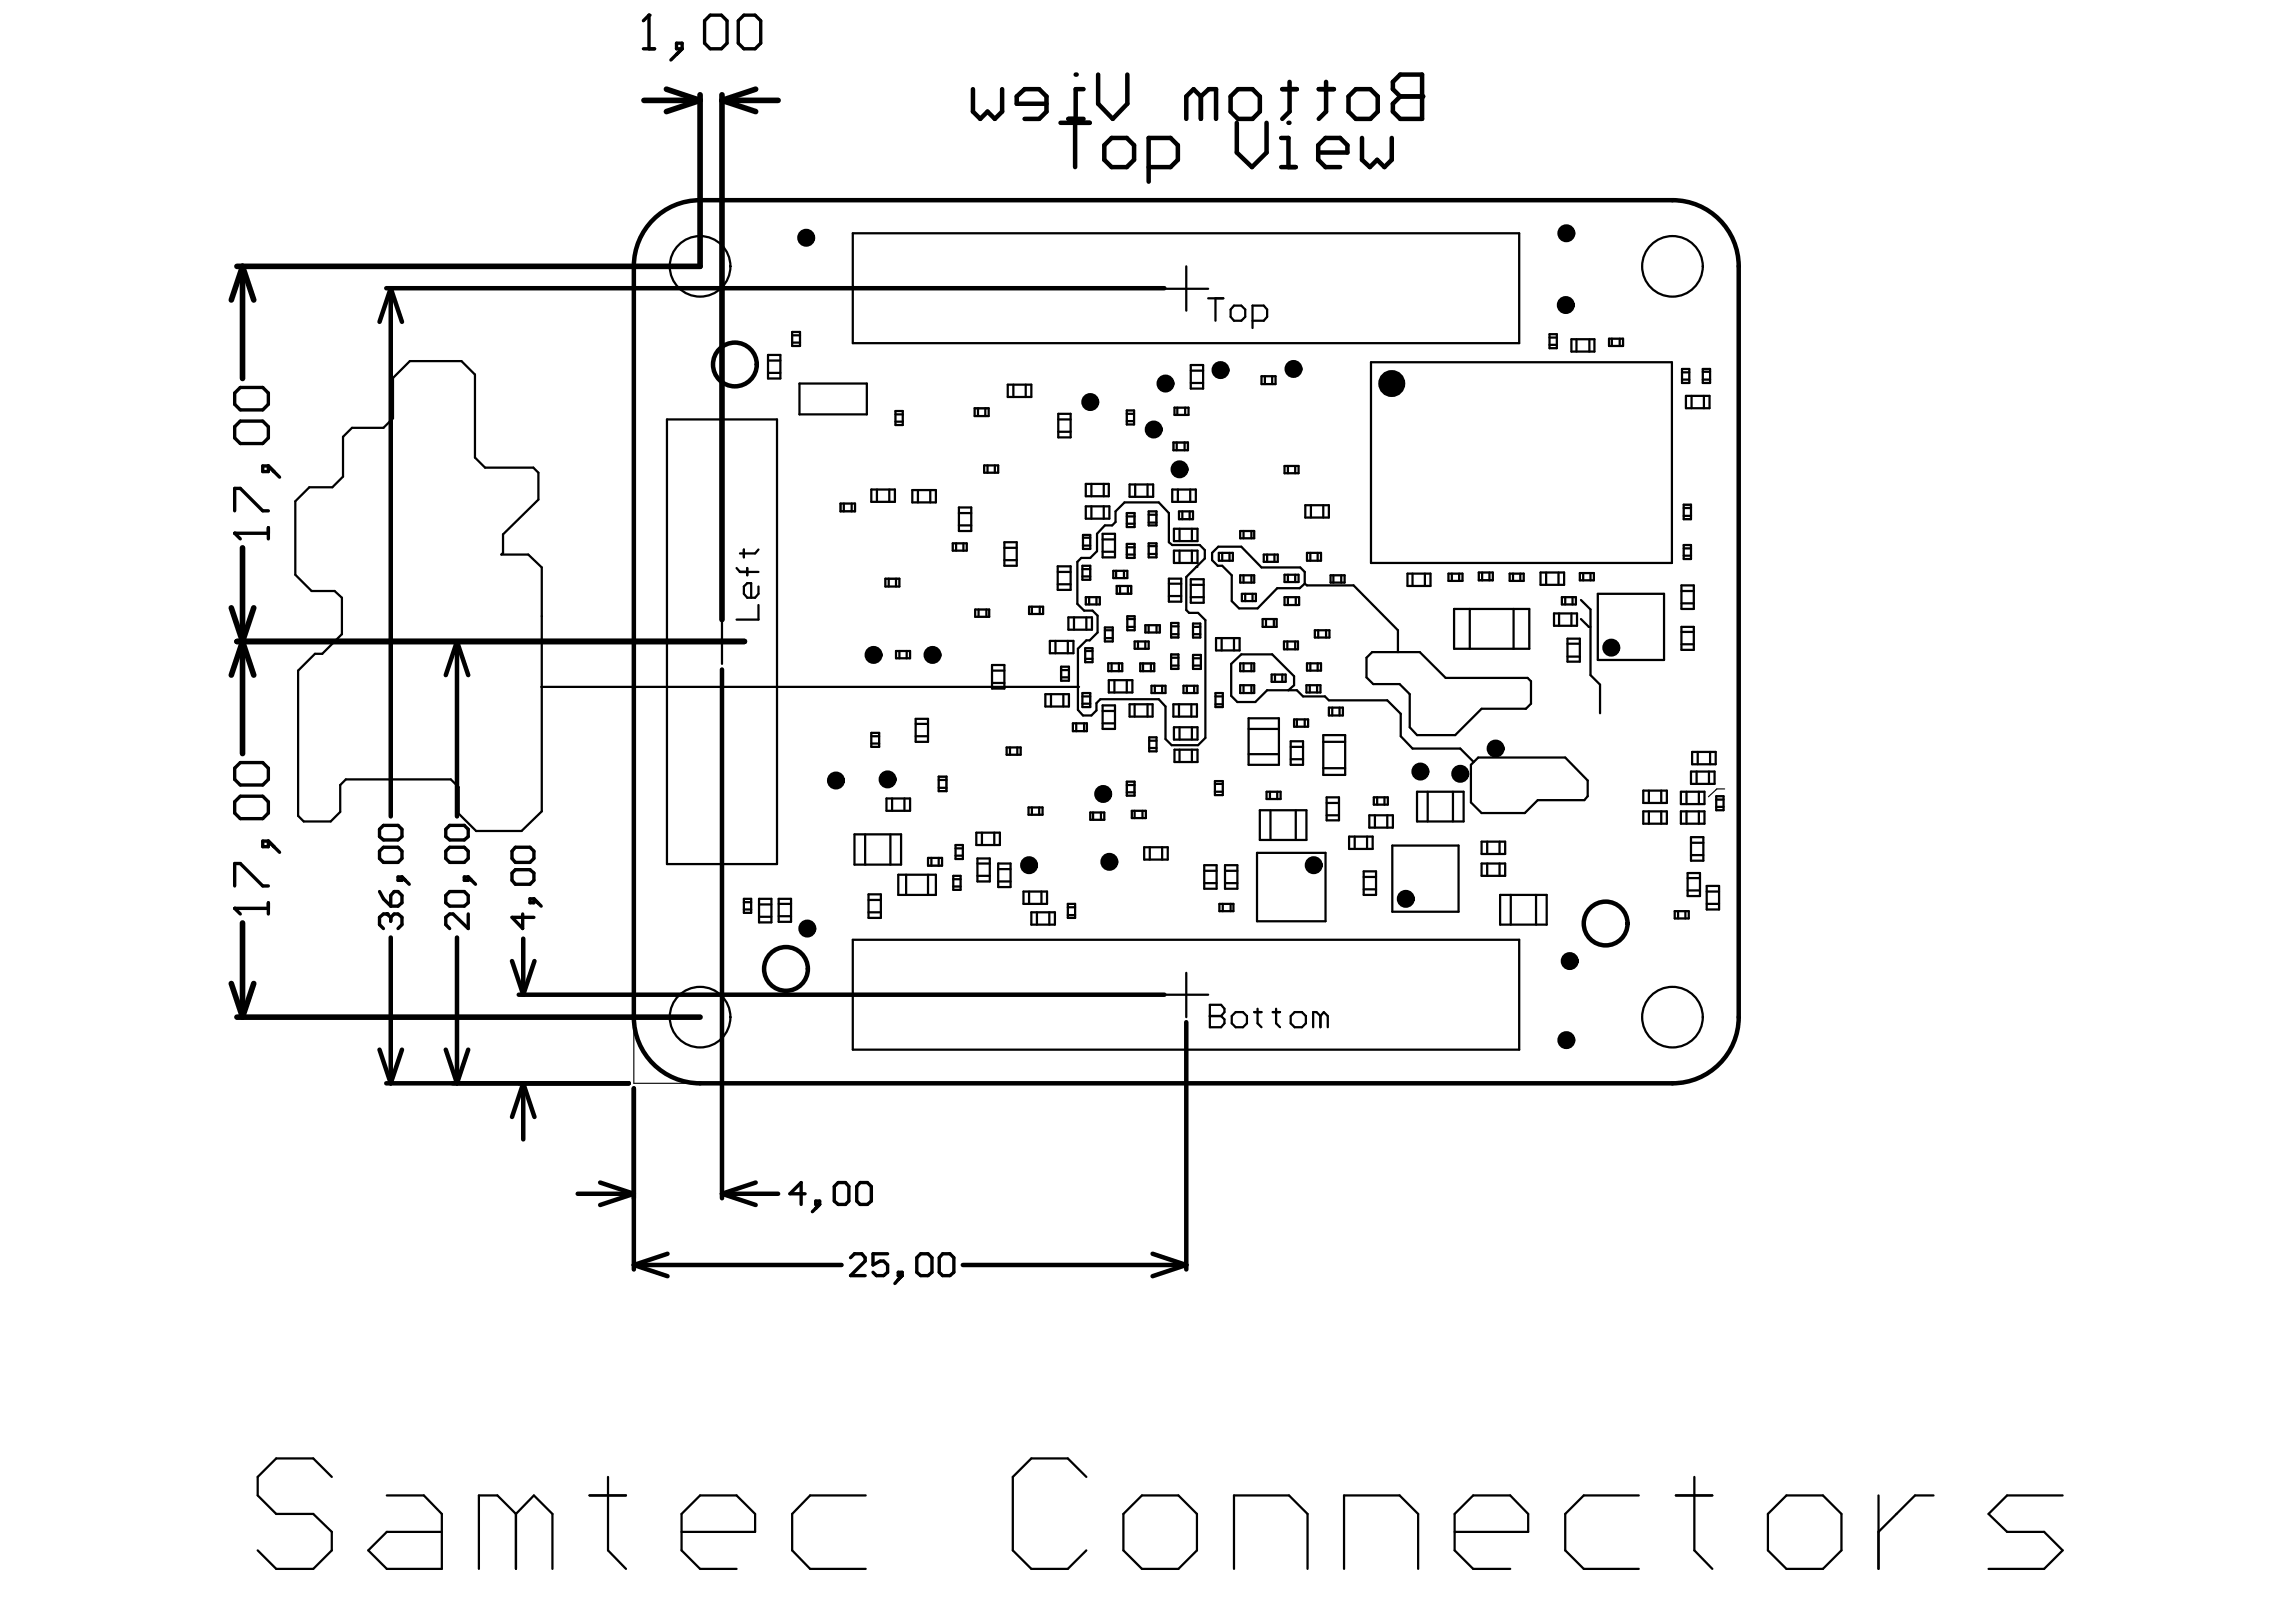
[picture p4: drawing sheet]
<svg xmlns="http://www.w3.org/2000/svg" width="297mm" height="210mm" viewBox="0 0 297 210" stroke-linecap="round" stroke-linejoin="round" font-family="sans-serif">
<g fill="none" stroke="#000" stroke-width=".73">
<path d="M83.3 13h7.3M86.2 11.5l4.4 1.5M90.6 13l-4.4 1.4M90.6 12.3v22.2h-59.9M93.4 12.3v67.9M93.4 13h7.3M93.4 13l4.4 1.4M97.8 11.5l-4.4 1.5M31.4 34.5v14.5M31.4 34.5l-1.5 4.3M31.4 34.5l1.4 4.3M29.9 78.7l2.9 8.7"/>
<path d="M31.4 70.9v26.6M32.8 78.7l-2.9 8.7M30.7 83h65.6M31.4 119.4v12.2M29.9 127.3l1.5 4.3M30.7 131.6h59.9M32.8 127.3l-1.4 4.3"/>
</g>
<g fill="none" stroke="#000" stroke-width=".58">
<path d="M125.9 11.5v2.9l.9 1 1-1 .9 1 .9-1v-2.9M135.4 13.4h-3.9v-.9l1.1-1h1.8l1 1v1.9l-1 1h-1.8M137.2 15.9h3.8M138.2 15.4h2M139.1 15.9v5.7M140.2 11.5h-1v3.9M142.1 9.7v3.7l1.9 2 1.8-2v-3.7M142.9 18.8l.9-.9h2l.9 .9v1.9l-.9 .9h-2l-.9-.9zM155.4 12.5l-1-1-.9 1v2.9M155.4 12.5l1-1h.9v3.9M155.4 12.5v2.9M159.2 12.5l1-1h1.8l1 1v1.9l-1 1h-1.8l-1-1z"/>
<path d="M160 15.9v3.8l2 1.9 1.9-1.9v-3.8M165.7 17.9h1v3.7M165.9 11.5h1.9M166.8 10.6v3.8l-.9 1M170.5 19.7h3.8v-.9l-.9-.9h-1.9l-1 .9v1.9l1 .9h1.9M170.6 11.5h2M171.6 10.6v3.8l-1 1M174.5 12.5l.9-1h1.9l.9 1v1.9l-.9 1h-1.9l-.9-1zM176.2 17.9v2.8l1 .9 1-.9 .9 .9 1-.9v-2.8M180.2 10.6l.9-.9h2.9v5.7h-2.9l-.9-1v-1l.9-.9-.9-1zM181.1 12.5h2.9M50 37.3h100.6"/>
<path d="M50.6 37.3v68.4M50.6 37.3l1.4 4.4M50.6 37.3l-1.5 4.4M84.5 28.4a8.5 8.5 0 0 1 6.1-2.5h125.8a8.6 8.6 0 0 1 8.5 8.6v97.1a8.6 8.6 0 0 1-8.5 8.6h-125.8a8.6 8.6 0 0 1-8.6-8.6v-97.1a8.5 8.5 0 0 1 2.5-6.1zM148.6 21.6h2.8l1-.9v-1.9l-1-.9h-2.8v5.6M165.7 21.6h1.9M58.5 83h31.3M59.1 83l1.5 4.4M59.1 83l-1.4 4.4M59.1 83v22.7M93.4 86.6v68.5M49.1 135.8l1.5 4.4"/>
<path d="M50.6 121.3v18.9M52 135.8l-1.4 4.4M57.7 135.8l1.4 4.4M59.1 121.3v18.9M60.6 135.8l-1.5 4.4M66.2 124.4l1.5 4.3M67.1 128.7h83.5M67.7 121.5v7.2M69.1 124.4l-1.4 4.3M153.5 132.3v32M50 140.2h31.3M67.7 140.2l1.4 4.3"/>
<path d="M67.7 140.2v7.2M67.7 140.2l-1.5 4.3M74.7 154.5h7.3M77.6 153l4.4 1.5M82 140.8v23.5M82 154.5l-4.4 1.4M93.4 154.5l4.4 1.4M93.4 154.5h7.3M97.8 153l-4.4 1.5M82 163.7h26.9M82 163.7l4.4 1.5M86.4 162.3l-4.4 1.4"/>
<path d="M124.6 163.7h28.9M149.1 162.3l4.4 1.4M153.5 163.7l-4.4 1.5"/>
<circle cx="95.1" cy="47.2" r="2.83"/>
<circle cx="207.7" cy="119.5" r="2.83"/>
<circle cx="101.7" cy="125.4" r="2.83"/>
</g>
<g fill="none" stroke="#000" stroke-width=".29">
<path d="M110.3 30.2h86.2v14.2h-86.2zM150.6 37.4h5.7M153.5 34.5v5.7M156.3 38.6h2M157.2 38.6v2.9M159.6 39.5h1l.5 .6v.9l-.5 .5h-1l-.4-.5v-.9zM50.8 48.9l2.2-2.2h6.7l1.7 1.8v10.7l1.4 1.3h6.2l.7 .7v3.5l-4.6 4.5v2.3l-.2 .3h3.4l1.8 1.6v31.6l-2.6 2.5h-5.9l-2.3-2.2v-3.4l-1-1h-13.6l-.7 .7v3.5l-1.2 1.2h-3.5l-.7-.7v-18.8l2.1-2.2h1l2.5-2.5v-4.7l-.9-.9h-3l-2.1-2.1v-9.5l1.8-1.8h3l1.4-1.4v-5.2l1.1-1.1h4.1l1.2-1.3zM86.3 54.3h14.2v57.5h-14.2zM99.4 46.7h1.6M99.4 48.3h1.6M99.4 45.9h1.6v3.1h-1.6zM102.5 43h1v1.8h-1z"/>
<path d="M102.5 44.3h1M102.5 43.4h1M103.4 49.6h8.7v4h-8.7zM115.8 53.2h1v1.8h-1zM115.8 53.6h1M115.8 54.6h1M126.1 52.8h1.8v1h-1.8zM126.5 52.8v1M127.5 52.8v1M130.4 49.8h3v1.6h-3zM131.1 49.8v1.6M132.7 49.8v1.6"/>
<path d="M136.9 53.6h1.6v3h-1.6zM136.9 54.3h1.6M136.9 55.9h1.6M145.8 53.1h.9v1.8h-.9zM145.8 53.6h.9M145.8 54.5h.9M151.8 57.3h1.9v1h-1.9zM151.9 52.8h1.9v.9h-1.9zM152.2 57.3v1M152.3 52.8v.9M153.3 57.3v1M153.3 52.8v.9"/>
<path d="M154.1 49.6h1.6M154.1 47.2h1.6v3.1h-1.6zM154.1 48h1.6M162 41.5h1.5l.4-.5v-.9l-.4-.6h-1.5v3M163.2 48.7h1.8v1h-1.8zM163.6 48.7v1M164.6 48.7v1M177.4 46.9h38.9v26h-38.9zM200.5 43.2h.9v1.9h-.9zM200.5 43.7h.9M200.5 44.6h.9M203.3 43.9h3v1.6h-3z"/>
<path d="M204 43.9v1.6M205.6 43.9v1.6M208.2 43.8h1.8v1h-1.8zM208.5 43.8v1M209.5 43.8v1M217.6 49.1h1M217.6 47.7h1v1.9h-1zM217.6 48.2h1M218.1 51.2h3.1v1.6h-3.1zM218.8 51.2v1.6M220.3 47.7h.9v1.9h-.9zM220.3 49.1h.9"/>
<path d="M220.3 48.1h.9M220.4 51.2v1.6M95.3 73.5l.4 .5h2.4M96.2 71.1v1M96.7 73.5v1M98.1 78.3v1.9h-2.8M98.1 75.9v.9l-.4 .6h-1l-.5-.6v-.9l.5-.4h.5v1.9M98.1 71.1l-.4 .5h-2M108.7 65.2h1.9v1h-1.9zM109.2 65.2v1M110.2 65.2v1M112.7 63.3h3.1v1.6h-3.1z"/>
<path d="M113.5 63.3v1.6M114.5 74.9h1.9v1h-1.9zM115 74.9v1M115 63.3v1.6M115.9 74.9v1M118 63.4h3.1v1.6h-3.1zM118.8 63.4v1.6M120.4 63.4v1.6M123.3 70.3h1.8v1h-1.8zM123.7 70.3v1M124.1 68h1.6M124.1 66.4h1.6"/>
<path d="M124.1 65.7h1.6v3h-1.6zM124.6 70.3v1M126.2 78.9h1.8v.9h-1.8zM126.6 78.9v.9M127.3 60.2h1.8v1h-1.8zM127.6 78.9v.9M127.8 60.2v1M128.7 60.2v1M129.9 70.2h1.6v3h-1.6zM129.9 72.5h1.6M129.9 70.9h1.6M133.1 78.5h1.9v1h-1.9z"/>
<path d="M133.5 78.5v1M134.5 78.5v1M136.8 74h1.7M136.8 73.3h1.7v3h-1.7zM136.8 75.6h1.7M138.2 79.9h3.1v1.6h-3.1zM138.9 79.9v1.6M140 73.2h1.1v1.8h-1.1zM140 74.6h1.1M140 73.7h1.1M140.1 69.2h1v1.8h-1zM140.1 69.6h1"/>
<path d="M140.1 70.6h1M140.5 77.3h1.8v.9h-1.8zM140.5 62.6h2.9v1.6h-2.9zM140.5 65.5h3v1.6h-3zM140.5 79.9v1.6M140.9 77.3v.9M141.2 62.6v1.6M141.2 65.5v1.6M141.9 77.3v.9M142.6 69.1h1.6v3h-1.6zM142.6 69.8h1.6M142.6 71.4h1.6"/>
<path d="M142.8 62.6v1.6M142.8 65.5v1.6M144 73.9h1.8v.9h-1.8zM144.3 66.2l1.2-1.2h4.4l1.3 1.4v3.8l.5 .3h3.5l.7 .7v1.1l-2.4 2.4v4.2l.3 .4h1.2l.9 1v15.2l-.9 .9h-3.4l-.8-.8v-4.2l-.9-.9h-7.5l-.5 .5v.9l-.7 .7h-1.1l-.6-.7v-7.9l1-1.1h.5l1-1v-2.2l-.7-.7h-1l-.9-.8v-5.5l.5-.5h1.2l.8-.9v-2.2l1-1.1h1l.4-.4zM144.4 73.9v.9M144.5 75.8h1.9v1h-1.9zM144.9 75.8v1M145.4 73.9v.9M145.8 66.4h1v1.8h-1zM145.8 70.4h1v1.8h-1zM145.8 70.8h1M145.8 71.8h1"/>
<path d="M145.8 67.8h1M145.8 66.8h1M145.8 79.7h1v1.9h-1zM145.9 75.8v1M146.1 62.7h3.1v1.6h-3.1zM146.9 62.7v1.6M148.5 62.7v1.6M148.6 70.3h1v1.8h-1zM148.6 66.2h1v1.8h-1zM148.6 71.7h1M148.6 70.7h1M148.6 66.6h1"/>
<path d="M148.6 67.6h1M151.2 74.9h1.6v3h-1.6zM151.2 77.1h1.6M151.2 75.5h1.6M151.7 63.3h3v1.6h-3zM151.9 71.3h3v1.6h-3zM151.9 68.4h3v1.6h-3zM152.4 63.3v1.6M152.5 66.2h1.8v1h-1.8zM152.6 68.4v1.6M152.6 71.3v1.6M153 66.2v1"/>
<path d="M153.9 66.2v1M154 63.3v1.6M154.1 77.3h1.6M154.1 75h1.6v3h-1.6zM154.1 75.7h1.6M154.2 68.4v1.6M154.2 71.3v1.6M154.8 73.4h.1M156.8 71.5l.8-.8h3l2.6 2.7h5l.6 .6v1.5l-.7 .6h-2.9l-2.5 2.6h-2.4l-.9-.9v-3.3l-1.3-1.3h-.6l-.7-.7zM157.7 71.5h1.8v1.1h-1.8zM158.1 71.5v1.1M159.1 71.5v1.1"/>
<path d="M160.4 68.7h1.9v1h-1.9zM160.4 74.5h1.9v.9h-1.9zM160.7 76.8h1.8v1h-1.8zM160.9 68.7v1M160.9 74.5v.9M161.1 76.8v1M161.9 68.7v1M161.9 74.5v.9M162 76.8v1M163.5 71.8h1.8v.9h-1.8zM163.9 71.8v.9M164.9 71.8v.9"/>
<path d="M166.2 77.3h1.9v1h-1.9zM166.2 60.3h1.8v.9h-1.8zM166.2 74.4h1.8v.9h-1.8zM166.6 60.3v.9M166.6 74.4v.9M166.6 77.3v1M167.6 60.3v.9M167.6 74.4v.9M167.6 77.3v1M168.8 75.5l.3 .3h6l5.8 5.8v2.8M168.9 65.4h3v1.6h-3zM169.1 71.5h1.8v1.1h-1.8z"/>
<path d="M169.5 71.5v1.1M169.6 65.4v1.6M170.5 71.5v1.1M171.2 65.4v1.6M172.1 74.5h1.9v.9h-1.9zM172.5 74.5v.9M173.5 74.5v.9M182.1 74.2h3v1.6h-3zM182.7 74.2v1.6M184.3 74.2v1.6M187.4 74.2h1.8v1h-1.8zM187.8 74.2v1"/>
<path d="M188.1 78.8h9.7v5.2h-9.7zM188.8 74.2v1M190.2 78.8v5.2M191.3 74.1h1.8v1h-1.8zM191.7 74.1v1M192.7 74.1v1M195.3 74.2h1.8v1h-1.8zM195.7 74.2v1M195.8 78.8v5.2M196.7 74.2v1M199.3 74.1h3.1v1.6h-3.1zM200 74.1v1.6"/>
<path d="M201 79.4h3v1.6h-3zM201.6 74.1v1.6M201.7 79.4v1.6M202.1 77.3h1.8v.9h-1.8zM202.5 77.3v.9M203.3 79.4v1.6M203.4 77.3v.9M204.4 74.2h1.8v.9h-1.8zM204.5 77.6l1.3 1.3v8.5l1.2 1.2v3.7M204.8 74.2v.9M205.8 74.2v.9M206.7 76.8h8.6v8.6h-8.6z"/>
<path d="M217.5 76.5h1.6M217.5 75.8h1.6v3h-1.6zM217.5 78.1h1.6M217.8 65.3h1v1.9h-1zM217.8 70.5h1v1.8h-1zM217.8 66.8h1M217.8 71h1M217.8 65.7h1M217.8 71.9h1M70 88.9h69.6M90.6 83h5.7M93.4 80.2v5.7"/>
<path d="M112.7 94.8h1v1.9h-1zM112.7 96.2h1M112.7 95.3h1M115.9 84.2h1.8v1h-1.8zM116.4 84.2v1M117.3 84.2v1M118.5 93h1.6v3h-1.6zM118.5 93.7h1.6M118.5 95.3h1.6M128.3 86.1h1.6v3h-1.6zM128.3 88.4h1.6M128.3 86.8h1.6"/>
<path d="M130.2 96.7h1.8v1h-1.8zM130.7 96.7v1M131.6 96.7v1M135.2 89.8h3.1v1.6h-3.1zM135.8 82.9h3.1v1.6h-3.1zM136 89.8v1.6M136.5 82.9v1.6M137.3 86.3h1v1.8h-1zM137.3 87.7h1M137.3 86.7h1M137.6 89.8v1.6M138.1 82.9v1.6"/>
<path d="M138.8 93.6h1.8v1h-1.8zM139.2 93.6v1M140 89.7h1.1v1.8h-1.1zM140 91.1h1.1M140 90.1h1.1M140.3 93.6v1M140.4 84.2h.9M140.4 85.3h.9M140.4 83.9h.9v1.8h-.9zM142.6 93.6h1.6M142.6 91.3h1.6v3h-1.6zM142.6 92h1.6"/>
<path d="M142.9 81.2h1.1v1.8h-1.1zM142.9 82.6h1.1M142.9 81.6h1.1M143.4 85.8h1.8v1.1h-1.8zM143.4 88h3.1v1.6h-3.1zM143.8 85.8v1.1M144.2 88v1.6M144.8 85.8v1.1M145.8 88v1.6M145.8 81.1h1M145.8 80.1h1M146.1 91.1h3v1.6h-3z"/>
<path d="M146.8 83h1.8v1h-1.8zM146.8 91.1v1.6M147.2 83v1M147.5 85.8h1.8v1.1h-1.8zM147.9 85.8v1.1M148.2 80.9h1.9v1h-1.9zM148.2 83v1M148.5 91.1v1.6M148.6 80.9v1M148.7 95.4h.9v1.8h-.9zM148.7 95.9h.9M148.7 96.8h.9"/>
<path d="M148.9 85.8v1.1M149 88.7h1.8v1h-1.8zM149.4 88.7v1M149.6 80.9v1M150.3 88.7v1M151.5 86.1h1M151.5 85.1h1M151.5 80.6h1v1.9h-1zM151.5 84.7h1v1.9h-1zM151.5 81.1h1M151.5 82.1h1M151.8 91.1h3.1v1.6h-3.1z"/>
<path d="M151.9 94.1h3v1.6h-3zM151.9 97h3v1.6h-3zM152.5 91.1v1.6M152.6 94.1v1.6M152.6 97v1.6M153.1 88.7h1.8v1h-1.8zM153.5 88.7v1M154.1 91.1v1.6M154.2 94.1v1.6M154.2 97v1.6M154.3 85.2h1.1M154.3 81.1h1"/>
<path d="M154.3 86.1h1.1M154.3 84.8h1.1v1.8h-1.1zM154.3 82.1h1M154.3 80.7h1v1.8h-1zM154.5 88.7v1M157.2 89.7h1v1.8h-1zM157.2 90.1h1M157.2 91.1h1M157.3 82.6h3.1v1.6h-3.1zM158 82.6v1.6M159.6 82.6v1.6M160.4 88.7h1.9v1h-1.9z"/>
<path d="M160.4 85.8h1.9v1.1h-1.9zM160.9 85.8v1.1M160.9 88.7v1M161.5 93h4v6h-4zM161.5 97.6h4M161.5 94.3h4M161.9 85.8v1.1M161.9 88.7v1M163.3 80.1h1.9v1h-1.9zM163.8 80.1v1M164.5 87.3h1.8v.9h-1.8zM164.8 80.1v1"/>
<path d="M164.9 87.3v.9M165.9 87.3v.9M166.1 83h1.8v1h-1.8zM166.5 83v1M166.7 89.3l.7-.6v-1.2l-2.8-2.8h-4l-1.3 1.2v4.2l.8 .7h2.3l1.5-1.5h3.9l.8 .8h2.8l.5 .5h7.6l1.7 1.8v2.9l1.5 1.6h6.2l1.8 1.7M167 95.9h1.6v3.1h-1.6zM167 96.7h1.6M167 98.3h1.6M167.4 93.1h1.8v.9h-1.8zM167.6 83v1M167.8 93.1v.9M168.8 93.1v.9"/>
<path d="M169 88.7h1.8v.9h-1.8zM169.1 85.8h1.8v1h-1.8zM169.5 88.7v.9M169.5 85.8v1M170.1 81.6h1.9v.9h-1.9zM170.4 88.7v.9M170.5 85.8v1M170.5 81.6v.9M171.2 95.1h2.8v5.2h-2.8zM171.2 96h2.8M171.2 99.4h2.8M171.6 81.6v.9"/>
<path d="M171.9 91.6h1.8v1h-1.8zM172.4 91.6v1M173.3 91.6v1M176.8 85.1l.7-.7h6.2l3.3 3.3h10.6l.5 .5v2.9l-.7 .6h-5.7l-3.4 3.4h-5l-.9-1v-4.3l-1.3-1.3h-3.4l-.9-.8zM190.3 99l.9-1h11.3l2.9 3v2l-.4 .5h-6.1l-1.6 1.7h-5.6l-1.4-1.4zM202.8 85h1.6M202.8 82.6h1.6v3h-1.6zM202.8 83.3h1.6M204.5 80.1l1 1h.3M217.5 81.1h1.6v3h-1.6zM217.5 83.4h1.6M217.5 81.8h1.6"/>
<path d="M218.8 99.8h3v1.6h-3zM218.9 97.3h3.1v1.6h-3.1zM219.5 99.8v1.6M219.6 97.3v1.6M221.1 99.8v1.6M221.2 97.3v1.6M96.2 116.3h1v1.8h-1zM96.2 117.7h1M96.2 116.8h1M98.2 116.3h1.6v3.1h-1.6zM98.2 117h1.6M98.2 118.6h1.6"/>
<path d="M100.7 116.3h1.6v3h-1.6zM100.7 117h1.6M100.7 118.6h1.6M110.5 108h6.1v3.9h-6.1zM111.9 108v3.9M112.4 118.1h1.6M112.4 115.7h1.6v3.1h-1.6zM112.4 116.5h1.6M114.7 103.3h3v1.6h-3zM115.2 108v3.9M115.4 103.3v1.6M116.2 113.2h4.9v2.6h-4.9z"/>
<path d="M117 103.3v1.6M117.2 113.2v2.6M120.1 111h1.8v1h-1.8zM120.1 113.2v2.6M120.5 111v1M121.4 100.5h1.1v1.9h-1.1zM121.4 111v1M121.4 102h1.1M121.4 100.9h1.1M123.3 113.8h1M123.3 114.7h1M123.3 113.3h1v1.9h-1z"/>
<path d="M123.6 110.7h1M123.6 109.8h1M123.6 109.4h1v1.8h-1zM126.3 107.8h3.1v1.6h-3.1zM126.5 113.3h1.6M126.5 111.1h1.6v3h-1.6zM126.5 111.7h1.6M127 107.8v1.6M128.6 107.8v1.6M129.1 114.1h1.6M129.1 111.7h1.6v3.1h-1.6zM129.1 112.5h1.6"/>
<path d="M132.4 115.4h3.1v1.6h-3.1zM133.1 104.5h1.8v.9h-1.8zM133.1 115.4v1.6M133.4 118.1h3.1v1.6h-3.1zM133.5 104.5v.9M134.2 118.1v1.6M134.4 104.5v.9M134.7 115.4v1.6M135.7 118.1v1.6M138.1 117h1v1.8h-1zM138.1 117.4h1M138.1 118.4h1"/>
<path d="M141.1 105.1h1.8v1h-1.8zM141.4 105.1v1M142.4 105.1v1M145.8 101.6h1M145.8 102.5h1M145.8 101.2h1v1.8h-1zM146.4 104.9h1.8v1h-1.8zM146.8 104.9v1M147.8 104.9v1M148 109.6h3.1v1.6h-3.1zM148.8 109.6v1.6M150.3 109.6v1.6"/>
<path d="M155.8 114.3h1.6M155.8 112h1.6v3h-1.6zM155.8 112.7h1.6M157.2 101.1h1v1.8h-1zM157.2 101.4h1M157.2 102.5h1M157.8 117h1.8v.9h-1.8zM158.2 117v.9M158.5 114.3h1.6M158.5 112h1.6v3h-1.6zM158.5 112.7h1.6M159.2 117v.9"/>
<path d="M162.6 110.4h8.9v8.8h-8.9zM163 104.9h6v3.8h-6zM163.9 102.5h1.8v.9h-1.8zM164.3 102.5v.9M164.4 104.9v3.8M165.2 102.5v.9M167.6 104.9v3.8M171.6 103.2h1.6v3h-1.6zM171.6 103.9h1.6M171.6 105.5h1.6M174.5 108.3h3.1v1.6h-3.1zM175.3 108.3v1.6"/>
<path d="M176.4 112.8h1.6v3h-1.6zM176.4 113.5h1.6M176.4 115.1h1.6M176.9 108.3v1.6M177.1 105.5h3.1v1.6h-3.1zM177.7 103.2h1.8v.9h-1.8zM177.9 105.5v1.6M178.2 103.2v.9M179.1 103.2v.9M179.5 105.5v1.6M180.1 109.4h8.6v8.6h-8.6zM183.3 102.5h6.1v3.8h-6.1z"/>
<path d="M184.7 102.5v3.8M188 102.5v3.8M191.7 111.7h3v1.6h-3zM191.7 108.9h3v1.6h-3zM192.4 108.9v1.6M192.4 111.7v1.6M194 108.9v1.6M194 111.7v1.6M194.1 115.8h6v3.9h-6zM195.5 115.8v3.9M198.7 115.8v3.9M212.6 102.3h3v1.6h-3z"/>
<path d="M212.6 105h3v1.6h-3zM213.3 102.3v1.6M213.3 105v1.6M214.9 102.3v1.6M214.9 105v1.6M216.7 117.9h1.8v1h-1.8zM217.1 117.9v1M217.5 102.5h3v1.6h-3zM217.5 105h3v1.6h-3zM218 117.9v1M218.2 102.5v1.6M218.2 105v1.6"/>
<path d="M218.3 113h1.6v3h-1.6zM218.3 113.6h1.6M218.3 115.2h1.6M218.8 109.1h1.6M218.8 110.7h1.6M218.8 108.3h1.6v3.1h-1.6zM219.8 102.5v1.6M219.8 105v1.6M220.8 115.4h1.6M220.8 117h1.6M220.8 114.6h1.6v3.1h-1.6zM222 103.5h1"/>
<path d="M222 104.4h1M222 103h1v1.9h-1zM110.3 121.6h86.2v14.2h-86.2zM150.6 128.7h5.7M153.5 125.9v5.7M156.5 131.5h.1M156.5 130h1.5l.4 .5v.5l-.4 .5 .4 .4v.5l-.4 .5h-1.5zM156.5 131.5h1.5M159.4 131.5l.5-.5h.9l.5 .5v.9l-.5 .5h-.9l-.5-.5zM162.3 131h.9M162.7 130.5v1.9l.5 .5M164.7 131h.9"/>
<path d="M165.1 130.5v1.9l.5 .5M167 131.5l.5-.5h.9l.5 .5v.9l-.5 .5h-.9l-.5-.5zM170.8 131.5l-.5-.5h-.4v1.9M170.8 131.5v1.4M170.8 131.5l.5-.5 .5 .5v1.4M42.9 191.1l-2.4-2.4h-4.8l-2.4 2.4v2.4l2.4 2.4h4.8l2.4 2.3v2.4l-2.4 2.4h-4.8l-2.4-2.4M50 193.5h4.8l2.4 2.4v7.1h-7.2l-2.4-2.4 2.4-2.4h7.2M66.7 195.9l-2.3-2.4h-2.4v9.5M66.7 195.9v7.1M66.7 195.9l2.4-2.4 2.4 2.4v7.1M76.3 193.5h4.7M78.7 191.1v9.5l2.3 2.4"/>
<path d="M88.2 198.2h9.5v-2.3l-2.4-2.4h-4.7l-2.4 2.4v4.7l2.4 2.4h4.7M112 193.5h-7.2l-2.3 2.4v4.7l2.3 2.4h7.2M140.5 191.1l-2.4-2.4h-4.7l-2.4 2.4v9.5l2.4 2.4h4.7l2.4-2.4M145.3 195.9l2.4-2.4h4.8l2.4 2.4v4.7l-2.4 2.4h-4.8l-2.4-2.4zM188.2 198.2h9.5v-2.3l-2.3-2.4h-4.8l-2.4 2.4v4.7l2.4 2.4h4.8M212 193.5h-7.1l-2.4 2.4v4.7l2.4 2.4h7.1M216.8 193.5h4.7M219.2 191.1v9.5l2.3 2.4M228.7 195.9l2.4-2.4h4.7l2.4 2.4v4.7l-2.4 2.4h-4.7l-2.4-2.4zM243 193.5v9.5M250.1 193.5h-2.4l-4.7 4.7M266.9 193.5h-7.2l-2.4 2.4 2.4 2.3h4.8l2.4 2.4-2.4 2.4h-7.2"/>
<path d="M159.6 203v-9.5h7.2l2.4 2.4v7.1M173.9 203v-9.5h7.2l2.4 2.4v7.1"/>
<circle cx="90.6" cy="34.5" r="3.9"/>
<circle cx="216.4" cy="34.5" r="3.9"/>
<circle cx="90.6" cy="131.6" r="3.9"/>
<circle cx="216.4" cy="131.6" r="3.9"/>
</g>
<path d="M223.1 102.1h-1l-1.1 1M82 131.6v8.6h8.6" fill="none" stroke="#000" stroke-width=".15"/>
<g fill="none" stroke="#000" stroke-width=".44">
<path d="M83.2 6.3h1.5M83.2 2.7l.8-.7v4.3M87.5 5.6h.7v.7h-.7zM88.2 6.3l-1.4 1.5M91.2 2.7l.7-.7h1.4l.8 .7v2.9l-.8 .7h-1.4l-.7-.7zM95.5 2.7l.7-.7h1.5l.7 .7v2.9l-.7 .7h-1.5l-.7-.7zM30.4 50.9l.7-.8h2.9l.7 .8v1.4l-.7 .7h-2.9l-.7-.7zM30.4 55.2l.7-.7h2.9l.7 .7v1.5l-.7 .7h-2.9l-.7-.7zM30.4 66.1v-2.9h.7l2.9 2.9h.7M34 60.3h.7v.7h-.7zM34.7 68.3v1.4M34.7 69h-4.3l.7 .7"/>
<path d="M34.7 60.3l1.5 1.5M30.4 99.4l.7-.7h2.9l.7 .7v1.5l-.7 .7h-2.9l-.7-.7zM30.4 103.8l.7-.8h2.9l.7 .8v1.4l-.7 .7h-2.9l-.7-.7zM30.4 114.6v-2.9h.7l2.9 2.9h.7M34 108.8h.7v.8h-.7zM34.7 116.8v1.5M34.7 117.6h-4.3l.7 .7M34.7 108.8l1.5 1.5M49.1 107.3l.5-.5h1.9l.5 .5v1l-.5 .4h-1.9l-.5-.4zM49.1 110.2l.5-.6h1.9l.5 .6v.9l-.5 .5h-1.9l-.5-.5zM49.1 115.4l.5 .9 1 1M50.6 118.7l-.6-.4h-.4l-.5 .4v1l.5 .5"/>
<path d="M50.6 118.7l.4-.4h.5l.5 .4v1l-.5 .5M50.6 118.7v.5M51 115.4h.5l.5 .5v.9l-.5 .5h-.9v-1.4zM51.5 113.5h.5v.4h-.5zM52 113.5l.9 .9M57.7 110.2l.5-.6h1.9l.5 .6v.9l-.5 .5h-1.9l-.5-.5zM57.7 115.9l.5-.5h1.9l.5 .5v.9l-.5 .5h-1.9l-.5-.5zM57.7 107.3l.5-.5h1.9l.5 .5v1l-.5 .4h-1.9l-.5-.4zM60.1 113.5h.5v.4h-.5zM60.6 118.3v1.9l-2-1.9h-.4l-.5 .4v1l.5 .5M60.6 113.5l.9 .9M66.2 113l.5-.5h1.9l.5 .5v.9l-.5 .5h-1.9l-.5-.5z"/>
<path d="M66.7 109.6h1.9l.5 .6v.9l-.5 .5h-1.9l-.5-.5v-.9zM67.6 118.3v1.9l-1.4-1.5h2.9M68.6 116.3h.5v.5h-.5zM69.1 116.3l.9 1M104.2 154.5h-2l1.4-1.5v2.9M105.5 155.4h.5v.5h-.5zM106 155.9l-.9 .9M107.9 153.5l.5-.5h1l.4 .5v1.9l-.4 .5h-1l-.5-.5zM111.3 153h.9l.5 .5v1.9l-.5 .5h-.9l-.5-.5v-1.9zM110 162.8l.5-.5h1l.4 .5v.4l-1.9 1.9h1.9M114.8 162.3h-1.9v1.4l1-.5h.4l.5 .5v.9l-.5 .5h-.9l-.5-.5M116.2 164.6h.5v.5h-.5z"/>
<path d="M116.7 165.1l-.9 1M118.6 162.8l.5-.5h1l.5 .5v1.8l-.5 .5h-1l-.5-.5zM121.9 162.3h1l.5 .5v1.8l-.5 .5h-1l-.4-.5v-1.8z"/>
</g>
<g fill="#000">
<circle cx="84" cy="2" r=".22"/>
<circle cx="139.2" cy="9.7" r=".29"/>
<circle cx="166.7" cy="15.9" r=".29"/>
<circle cx="184" cy="12.5" r=".29"/>
<circle cx="118.5" cy="42.6" r=".44"/>
<circle cx="30.4" cy="69" r=".22"/>
<circle cx="30.4" cy="117.6" r=".22"/>
<circle cx="50" cy="118.3" r=".22"/>
<circle cx="98.7" cy="103.7" r=".44"/>
<circle cx="118.5" cy="134" r=".44"/>
</g>
<g fill="none" stroke="#000" stroke-width=".13">
<path d="M84.5 28.4a8.5 8.5 0 0 1 6.1-2.5h125.8a8.6 8.6 0 0 1 8.5 8.6v97.1a8.6 8.6 0 0 1-8.5 8.6h-125.8a8.6 8.6 0 0 1-8.6-8.6v-97.1a8.5 8.5 0 0 1 2.5-6.1zM102.5 43h.9v1.8h-.9zM115.8 53.2h1v1.8h-1zM126.1 52.9h1.8v.9h-1.8zM145.8 53.1h.9v1.8h-.9zM151.9 57.3h1.7v1h-1.7zM151.9 52.8h1.9v.9h-1.9zM163.2 48.7h1.8v.9h-1.8zM200.5 43.2h.9v1.9h-.9zM208.2 43.8h1.8v1h-1.8zM217.6 47.7h1v1.9h-1zM220.3 47.7h.9v1.9h-.9z"/>
<path d="M108.8 65.2h1.7v.9h-1.7zM114.5 75h1.9v.9h-1.9zM123.3 70.3h1.8v1h-1.8zM126.2 78.9h1.8v.9h-1.8zM127.3 60.2h1.8v1h-1.8zM133.1 78.5h1.9v1h-1.9zM140 73.2h1v1.8h-1zM140.1 69.2h1v1.8h-1zM140.5 77.3h1.8v.9h-1.8zM144 73.9h1.8v.9h-1.8zM144.5 75.9h1.8v.9h-1.8zM145.8 66.4h.9v1.8h-.9z"/>
<path d="M145.8 70.4h.9v1.8h-.9zM145.8 79.7h1v1.9h-1zM148.6 70.3h.9v1.8h-.9zM148.6 66.2h.9v1.8h-.9zM152.5 66.2h1.8v.9h-1.8zM160.4 68.7h1.9v1h-1.9zM166.2 60.3h1.8v.9h-1.8zM172.1 74.5h1.9v.9h-1.9zM187.4 74.2h1.8v1h-1.8zM188.1 78.8h9.7v5.2h-9.7zM191.3 74.1h1.8v.9h-1.8zM195.3 74.2h1.8v1h-1.8z"/>
<path d="M202.1 77.3h1.8v.9h-1.8zM204.4 74.2h1.8v.9h-1.8zM217.8 65.4h1v1.7h-1zM217.8 70.5h1v1.8h-1zM112.7 94.8h1v1.9h-1zM115.9 84.2h1.8v1h-1.8zM130.2 96.7h1.8v1h-1.8zM137.3 86.3h1v1.8h-1zM138.8 93.6h1.8v.9h-1.8zM140 89.7h1v1.8h-1zM140.4 83.9h.9v1.8h-.9zM143 81.2h1v1.8h-1z"/>
<path d="M143.4 85.8h1.8v1h-1.8zM146.8 83h1.8v1h-1.8zM147.5 85.9h1.8v1h-1.8zM148.2 80.9h1.8v1h-1.8zM148.7 95.4h.9v1.8h-.9zM149 88.7h1.8v1h-1.8zM151.5 80.7h1v1.7h-1zM151.5 84.8h1v1.7h-1zM153.1 88.7h1.8v1h-1.8zM154.3 80.7h1v1.8h-1zM154.4 84.8h1v1.8h-1zM157.2 89.7h1v1.8h-1z"/>
<path d="M164.5 87.3h1.8v.9h-1.8zM167.4 93.1h1.8v.9h-1.8zM96.2 116.3h1v1.8h-1zM120.1 111h1.8v1h-1.8zM121.4 100.6h1v1.7h-1zM123.3 113.3h1v1.9h-1zM123.6 109.4h1v1.8h-1zM133.1 104.5h1.8v.9h-1.8zM138.1 117h1v1.8h-1zM141.1 105.1h1.8v1h-1.8zM145.8 101.2h.9v1.8h-.9zM146.4 104.9h1.8v1h-1.8z"/>
<path d="M157.2 101.1h1v1.8h-1zM157.8 117h1.8v.9h-1.8zM163.9 102.5h1.8v.9h-1.8zM177.7 103.2h1.8v.9h-1.8zM216.7 117.9h1.8v1h-1.8zM222 103h1v1.9h-1z"/>
</g>
<g fill="none" stroke="#000" stroke-width="1.2">
<circle cx="104.3" cy="30.8" r=".58"/>
<circle cx="202.6" cy="39.5" r=".58"/>
<circle cx="202.6" cy="30.2" r=".58"/>
<circle cx="141.1" cy="52" r=".58"/>
<circle cx="149.3" cy="55.6" r=".58"/>
<circle cx="150.8" cy="49.6" r=".58"/>
<circle cx="157.9" cy="47.9" r=".58"/>
<circle cx="167.3" cy="47.7" r=".58"/>
<circle cx="152.6" cy="60.7" r=".58"/>
<circle cx="113" cy="84.8" r=".58"/>
<circle cx="120.6" cy="84.8" r=".58"/>
<circle cx="183.8" cy="99.8" r=".58"/>
<circle cx="193.5" cy="96.9" r=".58"/>
<circle cx="208.5" cy="83.8" r=".58"/>
<circle cx="108.1" cy="101" r=".58"/>
<circle cx="114.8" cy="100.9" r=".58"/>
<circle cx="133.1" cy="112" r=".58"/>
<circle cx="142.7" cy="102.7" r=".58"/>
<circle cx="143.5" cy="111.5" r=".58"/>
<circle cx="170" cy="112" r=".58"/>
<circle cx="181.9" cy="116.3" r=".58"/>
<circle cx="188.9" cy="100.1" r=".58"/>
<circle cx="104.4" cy="120.2" r=".58"/>
<circle cx="202.6" cy="134.6" r=".58"/>
<circle cx="203.1" cy="124.4" r=".58"/>
</g>
<circle cx="180.1" cy="49.6" r=".87" fill="none" stroke="#000" stroke-width="1.7"/>
</svg>
